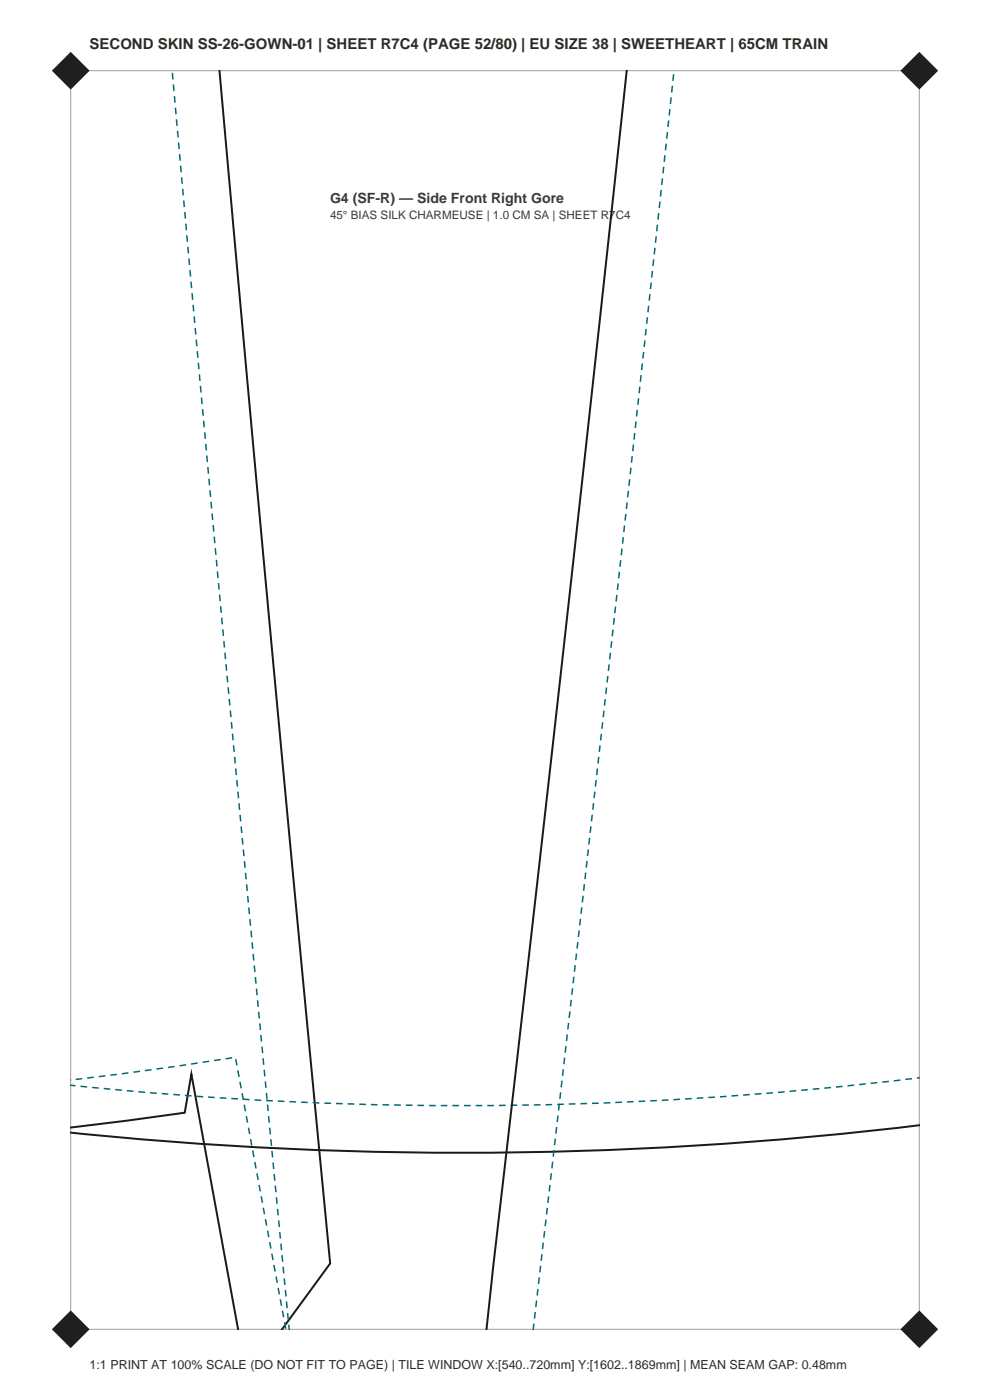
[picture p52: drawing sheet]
<svg xmlns="http://www.w3.org/2000/svg" width="210mm" height="297mm" viewBox="0 0 210 297" stroke-linecap="round" stroke-linejoin="round" font-family="sans-serif">
<defs><g id="words">
<text font-size="3.2" fill="#2e2b26" x="19" y="10.5">SECOND SKIN SS-26-GOWN-01 | SHEET R7C4 (PAGE 52/80) | EU SIZE 38 | SWEETHEART | 65CM TRAIN</text>
<text font-size="3" fill="#403b33" x="70" y="43">G4 (SF-R) — Side Front Right Gore</text>
<text font-size="2.6" fill="#2e2b26" x="19" y="290.5">1:1 PRINT AT 100% SCALE (DO NOT FIT TO PAGE) | TILE WINDOW X:[540..720mm] Y:[1602..1869mm] | MEAN SEAM GAP: 0.48mm</text>
<text font-size="2.5" fill="#403b33" x="70" y="46.5">45° BIAS SILK CHARMEUSE | 1.0 CM SA | SHEET R7C4</text>
</g></defs>
<path d="M15 15h180v267h-180z" fill="none" stroke="#a69e8f" stroke-width=".21"/>
<g fill="#1f1f1f">
<path d="M11 282l4-4 4 4-4 4z" fill-rule="evenodd"/>
<path d="M191 282l4-4 4 4-4 4z" fill-rule="evenodd"/>
<path d="M11 15l4-4 4 4-4 4z" fill-rule="evenodd"/>
<path d="M191 15l4-4 4 4-4 4z" fill-rule="evenodd"/>
</g>
<path d="M46.6 14.9l11.5 127.2 11.9 125.9-10.2 14.1M132.9 14.9l-13.9 127.5-15.8 139.7M15 239.2l24.2-3.1 1.4-8.2 9.9 54.2M195.1 238.7a806.2 806.2 0 0 1-180.1 1.6" fill="none" stroke="#1a1a1a" stroke-width=".42"/>
<path d="M36.5 14.9l11.6 128.1 13.2 139.1M195.1 228.6a796 796 0 0 1-180.1 1.6M60.6 282.1l-10.7-57.8-12.1 1.9-22.8 2.9M113.1 282.1l15.8-138.8 14.1-128.4" fill="none" stroke="#036970" stroke-width=".32" stroke-dasharray="1.4 1.1" stroke-linecap="butt"/>
<use href="#words"/>
</svg>
